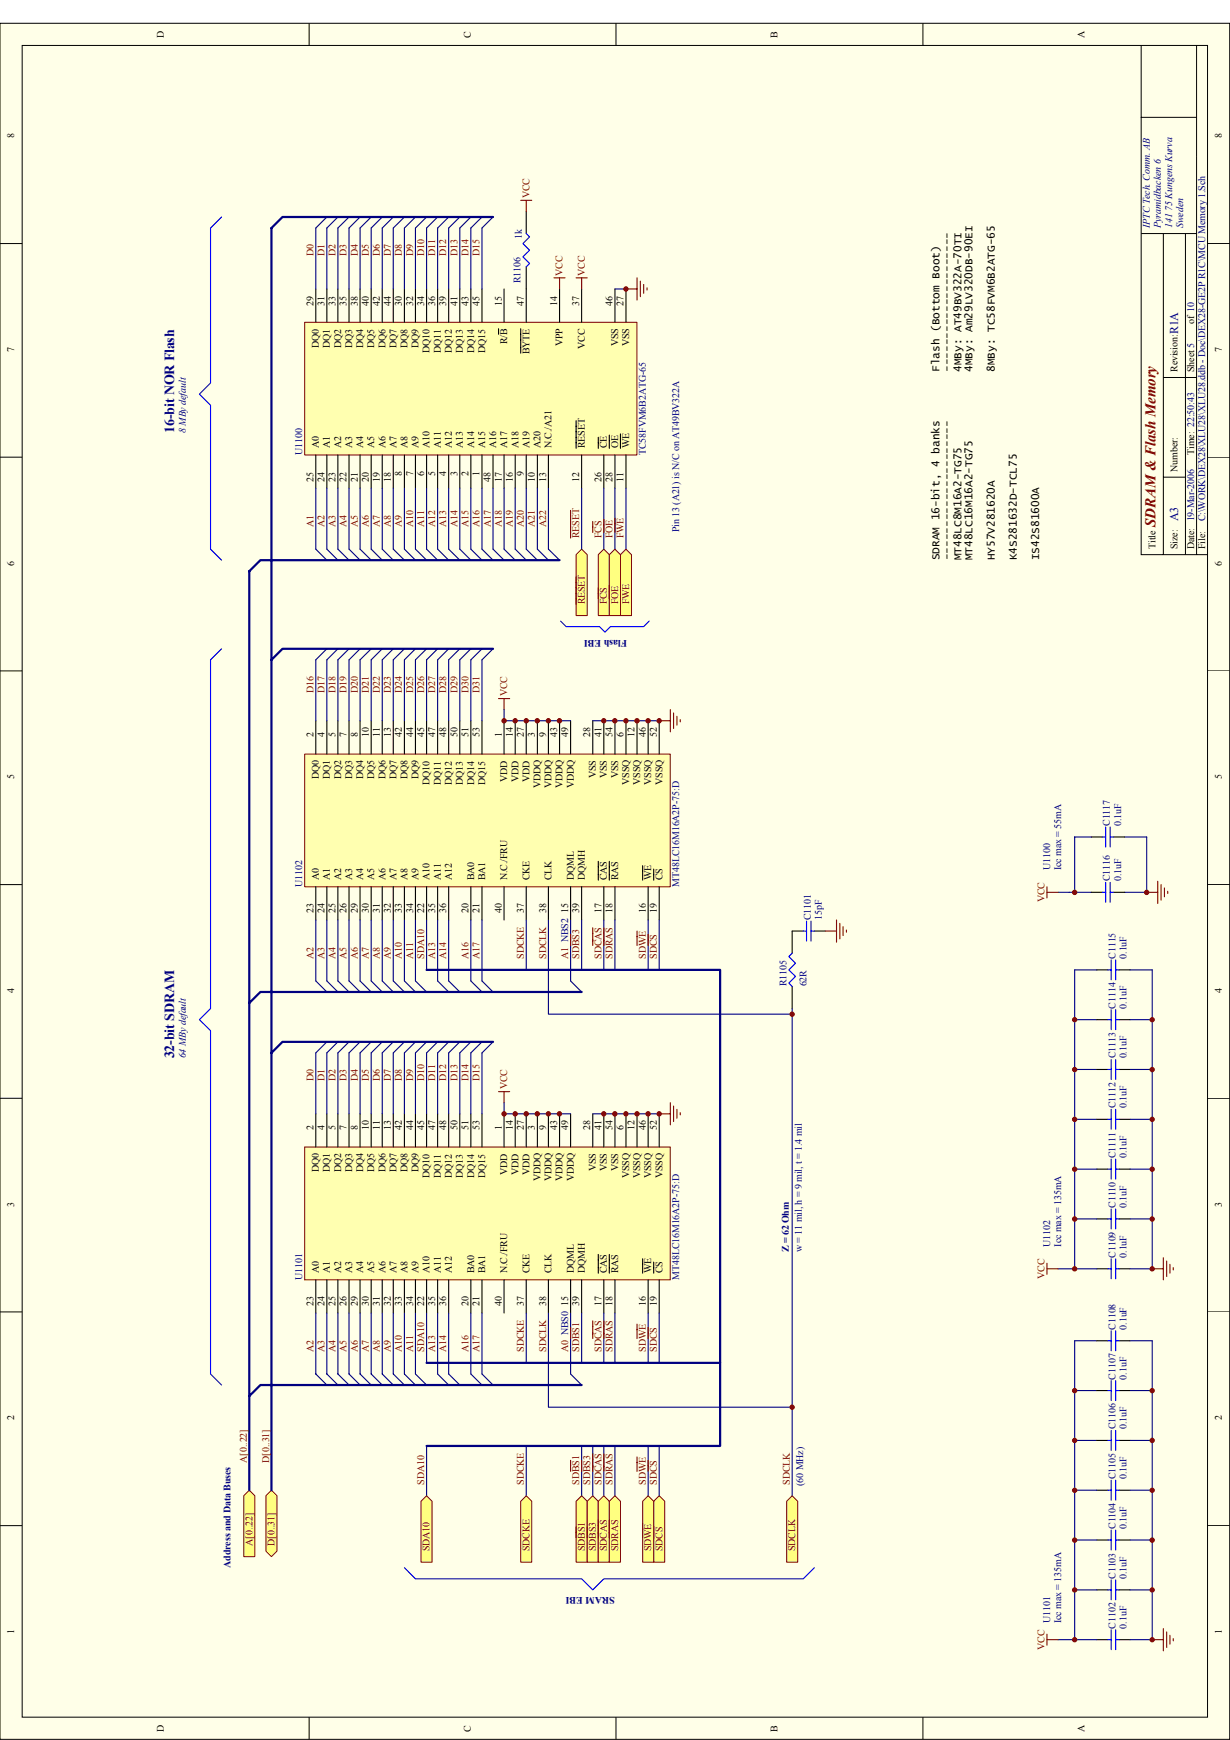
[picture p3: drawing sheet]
<svg xmlns="http://www.w3.org/2000/svg" width="297mm" height="420mm" viewBox="0 0 297 420" stroke-linecap="round" stroke-linejoin="round" font-family="sans-serif">
<defs><g id="words">
<text font-size="3.6" fill="#800000" x="279.1" y="127.2" transform="rotate(-90 279.1 127.2)">SDRAM &amp; Flash Memory</text>
<g font-size="3.4" fill="#000080">
<text x="42.1" y="104.5" transform="rotate(-90 42.1 104.5)">16-bit NOR Flash</text>
<text x="42.1" y="255.6" transform="rotate(-90 42.1 255.6)">32-bit SDRAM</text>
</g>
<g font-size="2.9" fill="#000080">
<text x="284.5" y="80.7" transform="rotate(-90 284.5 80.7)">R1A</text>
<text x="284.5" y="125.9" transform="rotate(-90 284.5 125.9)">A3</text>
</g>
<g font-size="2.7">
<text x="226.9" y="89.8" transform="rotate(-90 226.9 89.8)">Flash (Bottom Boot)</text>
<text x="229.5" y="89.8" transform="rotate(-90 229.5 89.8)">---------------------</text>
<text x="232.2" y="89.8" transform="rotate(-90 232.2 89.8)">4MBy: AT49BV322A-70TI</text>
<text x="234.9" y="89.8" transform="rotate(-90 234.9 89.8)">4MBy: Am29LV320DB-90EI</text>
<text x="240.2" y="89.8" transform="rotate(-90 240.2 89.8)">8MBy: TC58FVM6B2ATG-65</text>
<text x="226.9" y="135.3" transform="rotate(-90 226.9 135.3)">SDRAM 16-bit, 4 banks</text>
<text x="229.5" y="135.3" transform="rotate(-90 229.5 135.3)">---------------------</text>
<text x="232.2" y="135.3" transform="rotate(-90 232.2 135.3)">MT48LC8M16A2-TG75</text>
<text x="234.9" y="135.3" transform="rotate(-90 234.9 135.3)">MT48LC16M16A2-TG75</text>
<text x="240.2" y="135.3" transform="rotate(-90 240.2 135.3)">HY57V281620A</text>
<text x="245.6" y="135.3" transform="rotate(-90 245.6 135.3)">K4S281632D-TCL75</text>
<text x="251" y="135.3" transform="rotate(-90 251 135.3)">IS42S81600A</text>
</g>
<g font-size="2.4">
<text x="39.6" y="9.1" transform="rotate(-90 39.6 9.1)">D</text>
<text x="113.7" y="9.1" transform="rotate(-90 113.7 9.1)">C</text>
<text x="187.8" y="9.1" transform="rotate(-90 187.8 9.1)">B</text>
<text x="261.9" y="9.1" transform="rotate(-90 261.9 9.1)">A</text>
<text x="3.4" y="33.4" transform="rotate(-90 3.4 33.4)">8</text>
<text x="295.1" y="33.4" transform="rotate(-90 295.1 33.4)">8</text>
<text x="75.7" y="73.8" transform="rotate(-90 75.7 73.8)">29</text>
<text x="78.4" y="73.8" transform="rotate(-90 78.4 73.8)">31</text>
<text x="81" y="73.8" transform="rotate(-90 81 73.8)">33</text>
<text x="83.7" y="73.8" transform="rotate(-90 83.7 73.8)">35</text>
<text x="86.4" y="73.8" transform="rotate(-90 86.4 73.8)">38</text>
<text x="89" y="73.8" transform="rotate(-90 89 73.8)">40</text>
<text x="91.7" y="73.8" transform="rotate(-90 91.7 73.8)">42</text>
<text x="94.4" y="73.8" transform="rotate(-90 94.4 73.8)">44</text>
<text x="97.1" y="73.8" transform="rotate(-90 97.1 73.8)">30</text>
<text x="99.8" y="73.8" transform="rotate(-90 99.8 73.8)">32</text>
<text x="102.4" y="73.8" transform="rotate(-90 102.4 73.8)">34</text>
<text x="105.1" y="73.8" transform="rotate(-90 105.1 73.8)">36</text>
<text x="107.8" y="73.8" transform="rotate(-90 107.8 73.8)">39</text>
<text x="110.4" y="73.8" transform="rotate(-90 110.4 73.8)">41</text>
<text x="113.1" y="73.8" transform="rotate(-90 113.1 73.8)">43</text>
<text x="115.8" y="73.8" transform="rotate(-90 115.8 73.8)">45</text>
<text x="121.2" y="73.8" transform="rotate(-90 121.2 73.8)">15</text>
<text x="126.5" y="73.8" transform="rotate(-90 126.5 73.8)">47</text>
<text x="134.5" y="73.8" transform="rotate(-90 134.5 73.8)">14</text>
<text x="139.9" y="73.8" transform="rotate(-90 139.9 73.8)">37</text>
<text x="147.9" y="73.8" transform="rotate(-90 147.9 73.8)">46</text>
<text x="150.6" y="73.8" transform="rotate(-90 150.6 73.8)">27</text>
<text x="77" y="83.9" transform="rotate(-90 77 83.9)">DQ0</text>
<text x="79.7" y="83.9" transform="rotate(-90 79.7 83.9)">DQ1</text>
<text x="82.4" y="83.9" transform="rotate(-90 82.4 83.9)">DQ2</text>
<text x="85" y="83.9" transform="rotate(-90 85 83.9)">DQ3</text>
<text x="87.7" y="83.9" transform="rotate(-90 87.7 83.9)">DQ4</text>
<text x="90.4" y="83.9" transform="rotate(-90 90.4 83.9)">DQ5</text>
<text x="93.1" y="83.9" transform="rotate(-90 93.1 83.9)">DQ6</text>
<text x="95.7" y="83.9" transform="rotate(-90 95.7 83.9)">DQ7</text>
<text x="98.4" y="83.9" transform="rotate(-90 98.4 83.9)">DQ8</text>
<text x="101.1" y="83.9" transform="rotate(-90 101.1 83.9)">DQ9</text>
<text x="122.5" y="83.1" transform="rotate(-90 122.5 83.1)">R/B</text>
<text x="135.9" y="83.7" transform="rotate(-90 135.9 83.7)">VPP</text>
<text x="149.2" y="83.7" transform="rotate(-90 149.2 83.7)">VSS</text>
<text x="151.9" y="83.7" transform="rotate(-90 151.9 83.7)">VSS</text>
<text x="288.4" y="78.3" transform="rotate(-90 288.4 78.3)">of 10</text>
<text x="3.4" y="85" transform="rotate(-90 3.4 85)">7</text>
<text x="103.8" y="85.3" transform="rotate(-90 103.8 85.3)">DQ10</text>
<text x="106.4" y="85.3" transform="rotate(-90 106.4 85.3)">DQ11</text>
<text x="109.1" y="85.3" transform="rotate(-90 109.1 85.3)">DQ12</text>
<text x="111.8" y="85.3" transform="rotate(-90 111.8 85.3)">DQ13</text>
<text x="114.5" y="85.3" transform="rotate(-90 114.5 85.3)">DQ14</text>
<text x="117.1" y="85.3" transform="rotate(-90 117.1 85.3)">DQ15</text>
<text x="127.8" y="85.5" transform="rotate(-90 127.8 85.5)">BYTE</text>
<text x="141.2" y="84.2" transform="rotate(-90 141.2 84.2)">VCC</text>
<text x="284.4" y="89.8" transform="rotate(-90 284.4 89.8)">Revision:</text>
<text x="288.4" y="89.8" transform="rotate(-90 288.4 89.8)">Sheet 5</text>
<text x="295.1" y="85" transform="rotate(-90 295.1 85)">7</text>
<text x="77" y="108.3" transform="rotate(-90 77 108.3)">A0</text>
<text x="79.7" y="108.3" transform="rotate(-90 79.7 108.3)">A1</text>
<text x="82.4" y="108.3" transform="rotate(-90 82.4 108.3)">A2</text>
<text x="85" y="108.3" transform="rotate(-90 85 108.3)">A3</text>
<text x="87.7" y="108.3" transform="rotate(-90 87.7 108.3)">A4</text>
<text x="90.4" y="108.3" transform="rotate(-90 90.4 108.3)">A5</text>
<text x="93.1" y="108.3" transform="rotate(-90 93.1 108.3)">A6</text>
<text x="95.7" y="108.3" transform="rotate(-90 95.7 108.3)">A7</text>
<text x="98.4" y="108.3" transform="rotate(-90 98.4 108.3)">A8</text>
<text x="101.1" y="108.3" transform="rotate(-90 101.1 108.3)">A9</text>
<text x="103.8" y="108.3" transform="rotate(-90 103.8 108.3)">A10</text>
<text x="106.4" y="108.3" transform="rotate(-90 106.4 108.3)">A11</text>
<text x="109.1" y="108.3" transform="rotate(-90 109.1 108.3)">A12</text>
<text x="111.8" y="108.3" transform="rotate(-90 111.8 108.3)">A13</text>
<text x="114.5" y="108.3" transform="rotate(-90 114.5 108.3)">A14</text>
<text x="117.1" y="108.3" transform="rotate(-90 117.1 108.3)">A15</text>
<text x="119.8" y="108.3" transform="rotate(-90 119.8 108.3)">A16</text>
<text x="122.5" y="108.3" transform="rotate(-90 122.5 108.3)">A17</text>
<text x="125.2" y="108.3" transform="rotate(-90 125.2 108.3)">A18</text>
<text x="127.8" y="108.3" transform="rotate(-90 127.8 108.3)">A19</text>
<text x="130.5" y="108.3" transform="rotate(-90 130.5 108.3)">A20</text>
<text x="133.2" y="108.3" transform="rotate(-90 133.2 108.3)">N.C./A21</text>
<text x="141.2" y="108.3" transform="rotate(-90 141.2 108.3)">RESET</text>
<text x="146.6" y="108.3" transform="rotate(-90 146.6 108.3)">CE</text>
<text x="149.2" y="108.3" transform="rotate(-90 149.2 108.3)">OE</text>
<text x="151.9" y="108.3" transform="rotate(-90 151.9 108.3)">WE</text>
<text x="284.4" y="113.9" transform="rotate(-90 284.4 113.9)">Number:</text>
<text x="288.4" y="109.9" transform="rotate(-90 288.4 109.9)">Time: 22:50:43</text>
<text x="75.7" y="116.3" transform="rotate(-90 75.7 116.3)">25</text>
<text x="78.4" y="116.3" transform="rotate(-90 78.4 116.3)">24</text>
<text x="81" y="116.3" transform="rotate(-90 81 116.3)">23</text>
<text x="83.7" y="116.3" transform="rotate(-90 83.7 116.3)">22</text>
<text x="86.4" y="116.3" transform="rotate(-90 86.4 116.3)">21</text>
<text x="89" y="116.3" transform="rotate(-90 89 116.3)">20</text>
<text x="91.7" y="116.3" transform="rotate(-90 91.7 116.3)">19</text>
<text x="94.4" y="116.3" transform="rotate(-90 94.4 116.3)">18</text>
<text x="97.1" y="114.9" transform="rotate(-90 97.1 114.9)">8</text>
<text x="99.8" y="114.9" transform="rotate(-90 99.8 114.9)">7</text>
<text x="102.4" y="114.9" transform="rotate(-90 102.4 114.9)">6</text>
<text x="105.1" y="114.9" transform="rotate(-90 105.1 114.9)">5</text>
<text x="107.8" y="114.9" transform="rotate(-90 107.8 114.9)">4</text>
<text x="110.4" y="114.9" transform="rotate(-90 110.4 114.9)">3</text>
<text x="113.1" y="114.9" transform="rotate(-90 113.1 114.9)">2</text>
<text x="115.8" y="114.9" transform="rotate(-90 115.8 114.9)">1</text>
<text x="118.5" y="116.3" transform="rotate(-90 118.5 116.3)">48</text>
<text x="121.2" y="116.3" transform="rotate(-90 121.2 116.3)">17</text>
<text x="123.8" y="116.3" transform="rotate(-90 123.8 116.3)">16</text>
<text x="126.5" y="114.9" transform="rotate(-90 126.5 114.9)">9</text>
<text x="129.2" y="116.3" transform="rotate(-90 129.2 116.3)">10</text>
<text x="131.9" y="116.3" transform="rotate(-90 131.9 116.3)">13</text>
<text x="139.9" y="116.3" transform="rotate(-90 139.9 116.3)">12</text>
<text x="145.2" y="116.3" transform="rotate(-90 145.2 116.3)">26</text>
<text x="147.9" y="116.3" transform="rotate(-90 147.9 116.3)">28</text>
<text x="150.6" y="116.3" transform="rotate(-90 150.6 116.3)">11</text>
<text x="3.4" y="136.6" transform="rotate(-90 3.4 136.6)">6</text>
<text x="279" y="132.6" transform="rotate(-90 279 132.6)">Title</text>
<text x="284.4" y="132.6" transform="rotate(-90 284.4 132.6)">Size:</text>
<text x="288.4" y="132.6" transform="rotate(-90 288.4 132.6)">Date: 19-Mar-2006</text>
<text x="291.1" y="132.6" transform="rotate(-90 291.1 132.6)">File:</text>
<text x="295.1" y="136.6" transform="rotate(-90 295.1 136.6)">6</text>
<text x="75.7" y="178" transform="rotate(-90 75.7 178)">2</text>
<text x="78.4" y="178" transform="rotate(-90 78.4 178)">4</text>
<text x="81" y="178" transform="rotate(-90 81 178)">5</text>
<text x="83.7" y="178" transform="rotate(-90 83.7 178)">7</text>
<text x="86.4" y="178" transform="rotate(-90 86.4 178)">8</text>
<text x="89" y="178" transform="rotate(-90 89 178)">10</text>
<text x="91.7" y="178" transform="rotate(-90 91.7 178)">11</text>
<text x="94.4" y="178" transform="rotate(-90 94.4 178)">13</text>
<text x="97.1" y="178" transform="rotate(-90 97.1 178)">42</text>
<text x="99.8" y="178" transform="rotate(-90 99.8 178)">44</text>
<text x="102.4" y="178" transform="rotate(-90 102.4 178)">45</text>
<text x="105.1" y="178" transform="rotate(-90 105.1 178)">47</text>
<text x="107.8" y="178" transform="rotate(-90 107.8 178)">48</text>
<text x="110.4" y="178" transform="rotate(-90 110.4 178)">50</text>
<text x="113.1" y="178" transform="rotate(-90 113.1 178)">51</text>
<text x="115.8" y="178" transform="rotate(-90 115.8 178)">53</text>
<text x="121.2" y="178" transform="rotate(-90 121.2 178)">1</text>
<text x="123.8" y="178" transform="rotate(-90 123.8 178)">14</text>
<text x="126.5" y="178" transform="rotate(-90 126.5 178)">27</text>
<text x="129.2" y="178" transform="rotate(-90 129.2 178)">3</text>
<text x="131.9" y="178" transform="rotate(-90 131.9 178)">9</text>
<text x="134.5" y="178" transform="rotate(-90 134.5 178)">43</text>
<text x="137.2" y="178" transform="rotate(-90 137.2 178)">49</text>
<text x="142.6" y="178" transform="rotate(-90 142.6 178)">28</text>
<text x="145.2" y="178" transform="rotate(-90 145.2 178)">41</text>
<text x="147.9" y="178" transform="rotate(-90 147.9 178)">54</text>
<text x="150.6" y="178" transform="rotate(-90 150.6 178)">6</text>
<text x="153.3" y="178" transform="rotate(-90 153.3 178)">12</text>
<text x="155.9" y="178" transform="rotate(-90 155.9 178)">46</text>
<text x="158.6" y="178" transform="rotate(-90 158.6 178)">52</text>
<text x="3.4" y="188.2" transform="rotate(-90 3.4 188.2)">5</text>
<text x="79.7" y="188.2" transform="rotate(-90 79.7 188.2)">DQ1</text>
<text x="82.4" y="188.2" transform="rotate(-90 82.4 188.2)">DQ2</text>
<text x="85" y="188.2" transform="rotate(-90 85 188.2)">DQ3</text>
<text x="87.7" y="188.2" transform="rotate(-90 87.7 188.2)">DQ4</text>
<text x="90.4" y="188.2" transform="rotate(-90 90.4 188.2)">DQ5</text>
<text x="93.1" y="188.2" transform="rotate(-90 93.1 188.2)">DQ6</text>
<text x="95.7" y="188.2" transform="rotate(-90 95.7 188.2)">DQ7</text>
<text x="98.4" y="188.2" transform="rotate(-90 98.4 188.2)">DQ8</text>
<text x="101.1" y="188.2" transform="rotate(-90 101.1 188.2)">DQ9</text>
<text x="103.8" y="189.5" transform="rotate(-90 103.8 189.5)">DQ10</text>
<text x="106.4" y="189.5" transform="rotate(-90 106.4 189.5)">DQ11</text>
<text x="109.1" y="189.5" transform="rotate(-90 109.1 189.5)">DQ12</text>
<text x="111.8" y="189.5" transform="rotate(-90 111.8 189.5)">DQ13</text>
<text x="114.5" y="189.5" transform="rotate(-90 114.5 189.5)">DQ14</text>
<text x="117.1" y="189.5" transform="rotate(-90 117.1 189.5)">DQ15</text>
<text x="122.5" y="188.7" transform="rotate(-90 122.5 188.7)">VDD</text>
<text x="125.2" y="188.7" transform="rotate(-90 125.2 188.7)">VDD</text>
<text x="127.8" y="188.7" transform="rotate(-90 127.8 188.7)">VDD</text>
<text x="130.5" y="190.3" transform="rotate(-90 130.5 190.3)">VDDQ</text>
<text x="133.2" y="190.3" transform="rotate(-90 133.2 190.3)">VDDQ</text>
<text x="135.9" y="190.3" transform="rotate(-90 135.9 190.3)">VDDQ</text>
<text x="138.6" y="190.3" transform="rotate(-90 138.6 190.3)">VDDQ</text>
<text x="143.9" y="187.9" transform="rotate(-90 143.9 187.9)">VSS</text>
<text x="146.6" y="187.9" transform="rotate(-90 146.6 187.9)">VSS</text>
<text x="149.2" y="187.9" transform="rotate(-90 149.2 187.9)">VSS</text>
<text x="151.9" y="189.5" transform="rotate(-90 151.9 189.5)">VSSQ</text>
<text x="154.6" y="189.5" transform="rotate(-90 154.6 189.5)">VSSQ</text>
<text x="157.3" y="189.5" transform="rotate(-90 157.3 189.5)">VSSQ</text>
<text x="160" y="189.5" transform="rotate(-90 160 189.5)">VSSQ</text>
<text x="295.1" y="188.2" transform="rotate(-90 295.1 188.2)">5</text>
<text x="77" y="212.5" transform="rotate(-90 77 212.5)">A0</text>
<text x="79.7" y="212.5" transform="rotate(-90 79.7 212.5)">A1</text>
<text x="82.4" y="212.5" transform="rotate(-90 82.4 212.5)">A2</text>
<text x="85" y="212.5" transform="rotate(-90 85 212.5)">A3</text>
<text x="87.7" y="212.5" transform="rotate(-90 87.7 212.5)">A4</text>
<text x="90.4" y="212.5" transform="rotate(-90 90.4 212.5)">A5</text>
<text x="93.1" y="212.5" transform="rotate(-90 93.1 212.5)">A6</text>
<text x="95.7" y="212.5" transform="rotate(-90 95.7 212.5)">A7</text>
<text x="98.4" y="212.5" transform="rotate(-90 98.4 212.5)">A8</text>
<text x="101.1" y="212.5" transform="rotate(-90 101.1 212.5)">A9</text>
<text x="103.8" y="212.5" transform="rotate(-90 103.8 212.5)">A10</text>
<text x="106.4" y="212.5" transform="rotate(-90 106.4 212.5)">A11</text>
<text x="109.1" y="212.5" transform="rotate(-90 109.1 212.5)">A12</text>
<text x="114.5" y="212.5" transform="rotate(-90 114.5 212.5)">BA0</text>
<text x="117.1" y="212.5" transform="rotate(-90 117.1 212.5)">BA1</text>
<text x="122.5" y="212.5" transform="rotate(-90 122.5 212.5)">N.C./FRU</text>
<text x="127.8" y="212.5" transform="rotate(-90 127.8 212.5)">CKE</text>
<text x="133.2" y="212.5" transform="rotate(-90 133.2 212.5)">CLK</text>
<text x="138.6" y="212.5" transform="rotate(-90 138.6 212.5)">DQML</text>
<text x="141.2" y="212.5" transform="rotate(-90 141.2 212.5)">DQMH</text>
<text x="146.6" y="212.5" transform="rotate(-90 146.6 212.5)">CAS</text>
<text x="149.2" y="212.5" transform="rotate(-90 149.2 212.5)">RAS</text>
<text x="157.3" y="212.5" transform="rotate(-90 157.3 212.5)">WE</text>
<text x="160" y="212.5" transform="rotate(-90 160 212.5)">CS</text>
<text x="75.7" y="220.5" transform="rotate(-90 75.7 220.5)">23</text>
<text x="78.4" y="220.5" transform="rotate(-90 78.4 220.5)">24</text>
<text x="81" y="220.5" transform="rotate(-90 81 220.5)">25</text>
<text x="83.7" y="220.5" transform="rotate(-90 83.7 220.5)">26</text>
<text x="86.4" y="220.5" transform="rotate(-90 86.4 220.5)">29</text>
<text x="89" y="220.5" transform="rotate(-90 89 220.5)">30</text>
<text x="91.7" y="220.5" transform="rotate(-90 91.7 220.5)">31</text>
<text x="94.4" y="220.5" transform="rotate(-90 94.4 220.5)">32</text>
<text x="97.1" y="220.5" transform="rotate(-90 97.1 220.5)">33</text>
<text x="99.8" y="220.5" transform="rotate(-90 99.8 220.5)">34</text>
<text x="102.4" y="220.5" transform="rotate(-90 102.4 220.5)">22</text>
<text x="105.1" y="220.5" transform="rotate(-90 105.1 220.5)">35</text>
<text x="107.8" y="220.5" transform="rotate(-90 107.8 220.5)">36</text>
<text x="113.1" y="220.5" transform="rotate(-90 113.1 220.5)">20</text>
<text x="115.8" y="220.5" transform="rotate(-90 115.8 220.5)">21</text>
<text x="121.2" y="220.5" transform="rotate(-90 121.2 220.5)">40</text>
<text x="126.5" y="220.5" transform="rotate(-90 126.5 220.5)">37</text>
<text x="131.9" y="220.5" transform="rotate(-90 131.9 220.5)">38</text>
<text x="137.2" y="220.5" transform="rotate(-90 137.2 220.5)">15</text>
<text x="139.9" y="220.5" transform="rotate(-90 139.9 220.5)">39</text>
<text x="145.2" y="220.5" transform="rotate(-90 145.2 220.5)">17</text>
<text x="147.9" y="220.5" transform="rotate(-90 147.9 220.5)">18</text>
<text x="155.9" y="220.5" transform="rotate(-90 155.9 220.5)">16</text>
<text x="158.6" y="220.5" transform="rotate(-90 158.6 220.5)">19</text>
<text x="3.4" y="239.8" transform="rotate(-90 3.4 239.8)">4</text>
<text x="295.1" y="239.8" transform="rotate(-90 295.1 239.8)">4</text>
<text x="75.7" y="273" transform="rotate(-90 75.7 273)">2</text>
<text x="78.4" y="273" transform="rotate(-90 78.4 273)">4</text>
<text x="81" y="273" transform="rotate(-90 81 273)">5</text>
<text x="83.7" y="273" transform="rotate(-90 83.7 273)">7</text>
<text x="86.4" y="273" transform="rotate(-90 86.4 273)">8</text>
<text x="89" y="273" transform="rotate(-90 89 273)">10</text>
<text x="91.7" y="273" transform="rotate(-90 91.7 273)">11</text>
<text x="94.4" y="273" transform="rotate(-90 94.4 273)">13</text>
<text x="97.1" y="273" transform="rotate(-90 97.1 273)">42</text>
<text x="99.8" y="273" transform="rotate(-90 99.8 273)">44</text>
<text x="102.4" y="273" transform="rotate(-90 102.4 273)">45</text>
<text x="105.1" y="273" transform="rotate(-90 105.1 273)">47</text>
<text x="107.8" y="273" transform="rotate(-90 107.8 273)">48</text>
<text x="110.4" y="273" transform="rotate(-90 110.4 273)">50</text>
<text x="113.1" y="273" transform="rotate(-90 113.1 273)">51</text>
<text x="115.8" y="273" transform="rotate(-90 115.8 273)">53</text>
<text x="121.2" y="273" transform="rotate(-90 121.2 273)">1</text>
<text x="123.8" y="273" transform="rotate(-90 123.8 273)">14</text>
<text x="126.5" y="273" transform="rotate(-90 126.5 273)">27</text>
<text x="129.2" y="273" transform="rotate(-90 129.2 273)">3</text>
<text x="131.9" y="273" transform="rotate(-90 131.9 273)">9</text>
<text x="134.5" y="273" transform="rotate(-90 134.5 273)">43</text>
<text x="137.2" y="273" transform="rotate(-90 137.2 273)">49</text>
<text x="142.6" y="273" transform="rotate(-90 142.6 273)">28</text>
<text x="145.2" y="273" transform="rotate(-90 145.2 273)">41</text>
<text x="147.9" y="273" transform="rotate(-90 147.9 273)">54</text>
<text x="150.6" y="273" transform="rotate(-90 150.6 273)">6</text>
<text x="153.3" y="273" transform="rotate(-90 153.3 273)">12</text>
<text x="155.9" y="273" transform="rotate(-90 155.9 273)">46</text>
<text x="158.6" y="273" transform="rotate(-90 158.6 273)">52</text>
<text x="79.7" y="283.1" transform="rotate(-90 79.7 283.1)">DQ1</text>
<text x="82.4" y="283.1" transform="rotate(-90 82.4 283.1)">DQ2</text>
<text x="85" y="283.1" transform="rotate(-90 85 283.1)">DQ3</text>
<text x="87.7" y="283.1" transform="rotate(-90 87.7 283.1)">DQ4</text>
<text x="90.4" y="283.1" transform="rotate(-90 90.4 283.1)">DQ5</text>
<text x="93.1" y="283.1" transform="rotate(-90 93.1 283.1)">DQ6</text>
<text x="95.7" y="283.1" transform="rotate(-90 95.7 283.1)">DQ7</text>
<text x="98.4" y="283.1" transform="rotate(-90 98.4 283.1)">DQ8</text>
<text x="101.1" y="283.1" transform="rotate(-90 101.1 283.1)">DQ9</text>
<text x="103.8" y="284.4" transform="rotate(-90 103.8 284.4)">DQ10</text>
<text x="106.4" y="284.4" transform="rotate(-90 106.4 284.4)">DQ11</text>
<text x="109.1" y="284.4" transform="rotate(-90 109.1 284.4)">DQ12</text>
<text x="111.8" y="284.4" transform="rotate(-90 111.8 284.4)">DQ13</text>
<text x="114.5" y="284.4" transform="rotate(-90 114.5 284.4)">DQ14</text>
<text x="117.1" y="284.4" transform="rotate(-90 117.1 284.4)">DQ15</text>
<text x="122.5" y="283.6" transform="rotate(-90 122.5 283.6)">VDD</text>
<text x="125.2" y="283.6" transform="rotate(-90 125.2 283.6)">VDD</text>
<text x="127.8" y="283.6" transform="rotate(-90 127.8 283.6)">VDD</text>
<text x="130.5" y="285.3" transform="rotate(-90 130.5 285.3)">VDDQ</text>
<text x="133.2" y="285.3" transform="rotate(-90 133.2 285.3)">VDDQ</text>
<text x="135.9" y="285.3" transform="rotate(-90 135.9 285.3)">VDDQ</text>
<text x="138.6" y="285.3" transform="rotate(-90 138.6 285.3)">VDDQ</text>
<text x="143.9" y="282.8" transform="rotate(-90 143.9 282.8)">VSS</text>
<text x="146.6" y="282.8" transform="rotate(-90 146.6 282.8)">VSS</text>
<text x="149.2" y="282.8" transform="rotate(-90 149.2 282.8)">VSS</text>
<text x="151.9" y="284.4" transform="rotate(-90 151.9 284.4)">VSSQ</text>
<text x="154.6" y="284.4" transform="rotate(-90 154.6 284.4)">VSSQ</text>
<text x="157.3" y="284.4" transform="rotate(-90 157.3 284.4)">VSSQ</text>
<text x="160" y="284.4" transform="rotate(-90 160 284.4)">VSSQ</text>
<text x="3.4" y="291.4" transform="rotate(-90 3.4 291.4)">3</text>
<text x="295.1" y="291.4" transform="rotate(-90 295.1 291.4)">3</text>
<text x="77" y="307.4" transform="rotate(-90 77 307.4)">A0</text>
<text x="79.7" y="307.4" transform="rotate(-90 79.7 307.4)">A1</text>
<text x="82.4" y="307.4" transform="rotate(-90 82.4 307.4)">A2</text>
<text x="85" y="307.4" transform="rotate(-90 85 307.4)">A3</text>
<text x="87.7" y="307.4" transform="rotate(-90 87.7 307.4)">A4</text>
<text x="90.4" y="307.4" transform="rotate(-90 90.4 307.4)">A5</text>
<text x="93.1" y="307.4" transform="rotate(-90 93.1 307.4)">A6</text>
<text x="95.7" y="307.4" transform="rotate(-90 95.7 307.4)">A7</text>
<text x="98.4" y="307.4" transform="rotate(-90 98.4 307.4)">A8</text>
<text x="101.1" y="307.4" transform="rotate(-90 101.1 307.4)">A9</text>
<text x="103.8" y="307.4" transform="rotate(-90 103.8 307.4)">A10</text>
<text x="106.4" y="307.4" transform="rotate(-90 106.4 307.4)">A11</text>
<text x="109.1" y="307.4" transform="rotate(-90 109.1 307.4)">A12</text>
<text x="114.5" y="307.4" transform="rotate(-90 114.5 307.4)">BA0</text>
<text x="117.1" y="307.4" transform="rotate(-90 117.1 307.4)">BA1</text>
<text x="122.5" y="307.4" transform="rotate(-90 122.5 307.4)">N.C./FRU</text>
<text x="127.8" y="307.4" transform="rotate(-90 127.8 307.4)">CKE</text>
<text x="133.2" y="307.4" transform="rotate(-90 133.2 307.4)">CLK</text>
<text x="138.6" y="307.4" transform="rotate(-90 138.6 307.4)">DQML</text>
<text x="141.2" y="307.4" transform="rotate(-90 141.2 307.4)">DQMH</text>
<text x="146.6" y="307.4" transform="rotate(-90 146.6 307.4)">CAS</text>
<text x="149.2" y="307.4" transform="rotate(-90 149.2 307.4)">RAS</text>
<text x="157.3" y="307.4" transform="rotate(-90 157.3 307.4)">WE</text>
<text x="160" y="307.4" transform="rotate(-90 160 307.4)">CS</text>
<text x="75.7" y="315.5" transform="rotate(-90 75.7 315.5)">23</text>
<text x="78.4" y="315.5" transform="rotate(-90 78.4 315.5)">24</text>
<text x="81" y="315.5" transform="rotate(-90 81 315.5)">25</text>
<text x="83.7" y="315.5" transform="rotate(-90 83.7 315.5)">26</text>
<text x="86.4" y="315.5" transform="rotate(-90 86.4 315.5)">29</text>
<text x="89" y="315.5" transform="rotate(-90 89 315.5)">30</text>
<text x="91.7" y="315.5" transform="rotate(-90 91.7 315.5)">31</text>
<text x="94.4" y="315.5" transform="rotate(-90 94.4 315.5)">32</text>
<text x="97.1" y="315.5" transform="rotate(-90 97.1 315.5)">33</text>
<text x="99.8" y="315.5" transform="rotate(-90 99.8 315.5)">34</text>
<text x="102.4" y="315.5" transform="rotate(-90 102.4 315.5)">22</text>
<text x="105.1" y="315.5" transform="rotate(-90 105.1 315.5)">35</text>
<text x="107.8" y="315.5" transform="rotate(-90 107.8 315.5)">36</text>
<text x="113.1" y="315.5" transform="rotate(-90 113.1 315.5)">20</text>
<text x="115.8" y="315.5" transform="rotate(-90 115.8 315.5)">21</text>
<text x="121.2" y="315.5" transform="rotate(-90 121.2 315.5)">40</text>
<text x="126.5" y="315.5" transform="rotate(-90 126.5 315.5)">37</text>
<text x="131.9" y="315.5" transform="rotate(-90 131.9 315.5)">38</text>
<text x="137.2" y="315.5" transform="rotate(-90 137.2 315.5)">15</text>
<text x="139.9" y="315.5" transform="rotate(-90 139.9 315.5)">39</text>
<text x="145.2" y="315.5" transform="rotate(-90 145.2 315.5)">17</text>
<text x="147.9" y="315.5" transform="rotate(-90 147.9 315.5)">18</text>
<text x="155.9" y="315.5" transform="rotate(-90 155.9 315.5)">16</text>
<text x="158.6" y="315.5" transform="rotate(-90 158.6 315.5)">19</text>
<text x="3.4" y="343" transform="rotate(-90 3.4 343)">2</text>
<text x="295.1" y="343" transform="rotate(-90 295.1 343)">2</text>
<text x="3.4" y="394.6" transform="rotate(-90 3.4 394.6)">1</text>
<text x="295.1" y="394.6" transform="rotate(-90 295.1 394.6)">1</text>
<text x="39.6" y="418.1" transform="rotate(-90 39.6 418.1)">D</text>
<text x="113.7" y="418.1" transform="rotate(-90 113.7 418.1)">C</text>
<text x="187.8" y="418.1" transform="rotate(-90 187.8 418.1)">B</text>
<text x="261.9" y="418.1" transform="rotate(-90 261.9 418.1)">A</text>
</g>
<g font-size="2.4" fill="#800000">
<text x="127.8" y="47.8" transform="rotate(-90 127.8 47.8)">VCC</text>
<text x="75.7" y="61.8" transform="rotate(-90 75.7 61.8)">D0</text>
<text x="78.4" y="61.8" transform="rotate(-90 78.4 61.8)">D1</text>
<text x="81" y="61.8" transform="rotate(-90 81 61.8)">D2</text>
<text x="83.7" y="61.8" transform="rotate(-90 83.7 61.8)">D3</text>
<text x="86.4" y="61.8" transform="rotate(-90 86.4 61.8)">D4</text>
<text x="89" y="61.8" transform="rotate(-90 89 61.8)">D5</text>
<text x="91.7" y="61.8" transform="rotate(-90 91.7 61.8)">D6</text>
<text x="94.4" y="61.8" transform="rotate(-90 94.4 61.8)">D7</text>
<text x="97.1" y="61.8" transform="rotate(-90 97.1 61.8)">D8</text>
<text x="99.8" y="61.8" transform="rotate(-90 99.8 61.8)">D9</text>
<text x="102.4" y="61.8" transform="rotate(-90 102.4 61.8)">D10</text>
<text x="105.1" y="61.8" transform="rotate(-90 105.1 61.8)">D11</text>
<text x="107.8" y="61.8" transform="rotate(-90 107.8 61.8)">D12</text>
<text x="110.4" y="61.8" transform="rotate(-90 110.4 61.8)">D13</text>
<text x="113.1" y="61.8" transform="rotate(-90 113.1 61.8)">D14</text>
<text x="115.8" y="61.8" transform="rotate(-90 115.8 61.8)">D15</text>
<text x="135.9" y="66.6" transform="rotate(-90 135.9 66.6)">VCC</text>
<text x="141.2" y="66.6" transform="rotate(-90 141.2 66.6)">VCC</text>
<text x="75.7" y="127.2" transform="rotate(-90 75.7 127.2)">A1</text>
<text x="78.4" y="127.2" transform="rotate(-90 78.4 127.2)">A2</text>
<text x="81" y="127.2" transform="rotate(-90 81 127.2)">A3</text>
<text x="83.7" y="127.2" transform="rotate(-90 83.7 127.2)">A4</text>
<text x="86.4" y="127.2" transform="rotate(-90 86.4 127.2)">A5</text>
<text x="89.1" y="127.2" transform="rotate(-90 89.1 127.2)">A6</text>
<text x="91.7" y="127.2" transform="rotate(-90 91.7 127.2)">A7</text>
<text x="94.4" y="127.2" transform="rotate(-90 94.4 127.2)">A8</text>
<text x="97.1" y="127.2" transform="rotate(-90 97.1 127.2)">A9</text>
<text x="99.8" y="127.2" transform="rotate(-90 99.8 127.2)">A10</text>
<text x="102.4" y="127.2" transform="rotate(-90 102.4 127.2)">A11</text>
<text x="105.1" y="127.2" transform="rotate(-90 105.1 127.2)">A12</text>
<text x="107.8" y="127.2" transform="rotate(-90 107.8 127.2)">A13</text>
<text x="110.5" y="127.2" transform="rotate(-90 110.5 127.2)">A14</text>
<text x="113.1" y="127.2" transform="rotate(-90 113.1 127.2)">A15</text>
<text x="115.8" y="127.2" transform="rotate(-90 115.8 127.2)">A16</text>
<text x="118.5" y="127.2" transform="rotate(-90 118.5 127.2)">A17</text>
<text x="121.2" y="127.2" transform="rotate(-90 121.2 127.2)">A18</text>
<text x="123.8" y="127.2" transform="rotate(-90 123.8 127.2)">A19</text>
<text x="126.5" y="127.2" transform="rotate(-90 126.5 127.2)">A20</text>
<text x="129.2" y="127.2" transform="rotate(-90 129.2 127.2)">A21</text>
<text x="131.9" y="127.2" transform="rotate(-90 131.9 127.2)">A22</text>
<text x="139.9" y="129.9" transform="rotate(-90 139.9 129.9)">RESET</text>
<text x="145.2" y="129.9" transform="rotate(-90 145.2 129.9)">FCS</text>
<text x="147.9" y="129.9" transform="rotate(-90 147.9 129.9)">FOE</text>
<text x="150.6" y="129.9" transform="rotate(-90 150.6 129.9)">FWE</text>
<text x="141.2" y="146" transform="rotate(-90 141.2 146)">RESET</text>
<text x="146.6" y="146" transform="rotate(-90 146.6 146)">FCS</text>
<text x="149.2" y="146" transform="rotate(-90 149.2 146)">FOE</text>
<text x="151.9" y="146" transform="rotate(-90 151.9 146)">FWE</text>
<text x="75.7" y="167.4" transform="rotate(-90 75.7 167.4)">D16</text>
<text x="78.4" y="167.4" transform="rotate(-90 78.4 167.4)">D17</text>
<text x="81" y="167.4" transform="rotate(-90 81 167.4)">D18</text>
<text x="83.7" y="167.4" transform="rotate(-90 83.7 167.4)">D19</text>
<text x="86.4" y="167.4" transform="rotate(-90 86.4 167.4)">D20</text>
<text x="89" y="167.4" transform="rotate(-90 89 167.4)">D21</text>
<text x="91.7" y="167.4" transform="rotate(-90 91.7 167.4)">D22</text>
<text x="94.4" y="167.4" transform="rotate(-90 94.4 167.4)">D23</text>
<text x="97.1" y="167.4" transform="rotate(-90 97.1 167.4)">D24</text>
<text x="99.8" y="167.4" transform="rotate(-90 99.8 167.4)">D25</text>
<text x="102.4" y="167.4" transform="rotate(-90 102.4 167.4)">D26</text>
<text x="105.1" y="167.4" transform="rotate(-90 105.1 167.4)">D27</text>
<text x="107.8" y="167.4" transform="rotate(-90 107.8 167.4)">D28</text>
<text x="110.4" y="167.4" transform="rotate(-90 110.4 167.4)">D29</text>
<text x="113.1" y="167.4" transform="rotate(-90 113.1 167.4)">D30</text>
<text x="115.8" y="167.4" transform="rotate(-90 115.8 167.4)">D31</text>
<text x="122.5" y="168.2" transform="rotate(-90 122.5 168.2)">VCC</text>
<text x="252.3" y="217.9" transform="rotate(-90 252.3 217.9)">VCC</text>
<text x="75.7" y="231.5" transform="rotate(-90 75.7 231.5)">A2</text>
<text x="78.4" y="231.5" transform="rotate(-90 78.4 231.5)">A3</text>
<text x="81" y="231.5" transform="rotate(-90 81 231.5)">A4</text>
<text x="83.7" y="231.5" transform="rotate(-90 83.7 231.5)">A5</text>
<text x="86.4" y="231.5" transform="rotate(-90 86.4 231.5)">A6</text>
<text x="89.1" y="231.5" transform="rotate(-90 89.1 231.5)">A7</text>
<text x="91.7" y="231.5" transform="rotate(-90 91.7 231.5)">A8</text>
<text x="94.4" y="231.5" transform="rotate(-90 94.4 231.5)">A9</text>
<text x="97.1" y="231.5" transform="rotate(-90 97.1 231.5)">A10</text>
<text x="99.8" y="231.5" transform="rotate(-90 99.8 231.5)">A11</text>
<text x="102.4" y="231.5" transform="rotate(-90 102.4 231.5)">SDA10</text>
<text x="105.1" y="231.5" transform="rotate(-90 105.1 231.5)">A13</text>
<text x="107.8" y="231.5" transform="rotate(-90 107.8 231.5)">A14</text>
<text x="113.1" y="231.5" transform="rotate(-90 113.1 231.5)">A16</text>
<text x="115.8" y="231.5" transform="rotate(-90 115.8 231.5)">A17</text>
<text x="126.5" y="231.5" transform="rotate(-90 126.5 231.5)">SDCKE</text>
<text x="131.9" y="231.5" transform="rotate(-90 131.9 231.5)">SDCLK</text>
<text x="137.2" y="231.5" transform="rotate(-90 137.2 231.5)">A1 NBS2</text>
<text x="139.9" y="231.5" transform="rotate(-90 139.9 231.5)">SDBS3</text>
<text x="145.2" y="231.5" transform="rotate(-90 145.2 231.5)">SDCAS</text>
<text x="147.9" y="231.5" transform="rotate(-90 147.9 231.5)">SDRAS</text>
<text x="155.9" y="231.5" transform="rotate(-90 155.9 231.5)">SDWE</text>
<text x="158.6" y="231.5" transform="rotate(-90 158.6 231.5)">SDCS</text>
<text x="75.7" y="260.9" transform="rotate(-90 75.7 260.9)">D0</text>
<text x="78.4" y="260.9" transform="rotate(-90 78.4 260.9)">D1</text>
<text x="81" y="260.9" transform="rotate(-90 81 260.9)">D2</text>
<text x="83.7" y="260.9" transform="rotate(-90 83.7 260.9)">D3</text>
<text x="86.4" y="260.9" transform="rotate(-90 86.4 260.9)">D4</text>
<text x="89" y="260.9" transform="rotate(-90 89 260.9)">D5</text>
<text x="91.7" y="260.9" transform="rotate(-90 91.7 260.9)">D6</text>
<text x="94.4" y="260.9" transform="rotate(-90 94.4 260.9)">D7</text>
<text x="97.1" y="260.9" transform="rotate(-90 97.1 260.9)">D8</text>
<text x="99.8" y="260.9" transform="rotate(-90 99.8 260.9)">D9</text>
<text x="102.4" y="260.9" transform="rotate(-90 102.4 260.9)">D10</text>
<text x="105.1" y="260.9" transform="rotate(-90 105.1 260.9)">D11</text>
<text x="107.8" y="260.9" transform="rotate(-90 107.8 260.9)">D12</text>
<text x="110.4" y="260.9" transform="rotate(-90 110.4 260.9)">D13</text>
<text x="113.1" y="260.9" transform="rotate(-90 113.1 260.9)">D14</text>
<text x="115.8" y="260.9" transform="rotate(-90 115.8 260.9)">D15</text>
<text x="122.5" y="263.1" transform="rotate(-90 122.5 263.1)">VCC</text>
<text x="252.3" y="308.8" transform="rotate(-90 252.3 308.8)">VCC</text>
<text x="75.7" y="326.4" transform="rotate(-90 75.7 326.4)">A2</text>
<text x="78.4" y="326.4" transform="rotate(-90 78.4 326.4)">A3</text>
<text x="81" y="326.4" transform="rotate(-90 81 326.4)">A4</text>
<text x="83.7" y="326.4" transform="rotate(-90 83.7 326.4)">A5</text>
<text x="86.4" y="326.4" transform="rotate(-90 86.4 326.4)">A6</text>
<text x="89.1" y="326.4" transform="rotate(-90 89.1 326.4)">A7</text>
<text x="91.7" y="326.4" transform="rotate(-90 91.7 326.4)">A8</text>
<text x="94.4" y="326.4" transform="rotate(-90 94.4 326.4)">A9</text>
<text x="97.1" y="326.4" transform="rotate(-90 97.1 326.4)">A10</text>
<text x="99.8" y="326.4" transform="rotate(-90 99.8 326.4)">A11</text>
<text x="102.4" y="326.4" transform="rotate(-90 102.4 326.4)">SDA10</text>
<text x="105.1" y="326.4" transform="rotate(-90 105.1 326.4)">A13</text>
<text x="107.8" y="326.4" transform="rotate(-90 107.8 326.4)">A14</text>
<text x="113.1" y="326.4" transform="rotate(-90 113.1 326.4)">A16</text>
<text x="115.8" y="326.4" transform="rotate(-90 115.8 326.4)">A17</text>
<text x="126.5" y="326.4" transform="rotate(-90 126.5 326.4)">SDCKE</text>
<text x="131.9" y="326.4" transform="rotate(-90 131.9 326.4)">SDCLK</text>
<text x="137.2" y="326.4" transform="rotate(-90 137.2 326.4)">A0 NBS0</text>
<text x="139.9" y="326.4" transform="rotate(-90 139.9 326.4)">SDBS1</text>
<text x="145.2" y="326.4" transform="rotate(-90 145.2 326.4)">SDCAS</text>
<text x="147.9" y="326.4" transform="rotate(-90 147.9 326.4)">SDRAS</text>
<text x="155.9" y="326.4" transform="rotate(-90 155.9 326.4)">SDWE</text>
<text x="158.6" y="326.4" transform="rotate(-90 158.6 326.4)">SDCS</text>
<text x="59.6" y="353.2" transform="rotate(-90 59.6 353.2)">A[0..22]</text>
<text x="65" y="353.2" transform="rotate(-90 65 353.2)">D[0..31]</text>
<text x="102.4" y="358.5" transform="rotate(-90 102.4 358.5)">SDA10</text>
<text x="126.5" y="358.5" transform="rotate(-90 126.5 358.5)">SDCKE</text>
<text x="139.9" y="358.5" transform="rotate(-90 139.9 358.5)">SDBS1</text>
<text x="142.6" y="358.5" transform="rotate(-90 142.6 358.5)">SDBS3</text>
<text x="145.2" y="358.5" transform="rotate(-90 145.2 358.5)">SDCAS</text>
<text x="147.9" y="358.5" transform="rotate(-90 147.9 358.5)">SDRAS</text>
<text x="155.9" y="358.5" transform="rotate(-90 155.9 358.5)">SDWE</text>
<text x="158.6" y="358.5" transform="rotate(-90 158.6 358.5)">SDCS</text>
<text x="190.7" y="358.5" transform="rotate(-90 190.7 358.5)">SDCLK</text>
<text x="61" y="373.2" transform="rotate(-90 61 373.2)">A[0..22]</text>
<text x="66.3" y="373.2" transform="rotate(-90 66.3 373.2)">D[0..31]</text>
<text x="103.8" y="374.6" transform="rotate(-90 103.8 374.6)">SDA10</text>
<text x="127.8" y="374.6" transform="rotate(-90 127.8 374.6)">SDCKE</text>
<text x="141.2" y="374.6" transform="rotate(-90 141.2 374.6)">SDBS1</text>
<text x="143.9" y="374.6" transform="rotate(-90 143.9 374.6)">SDBS3</text>
<text x="146.6" y="374.6" transform="rotate(-90 146.6 374.6)">SDCAS</text>
<text x="149.2" y="374.6" transform="rotate(-90 149.2 374.6)">SDRAS</text>
<text x="157.3" y="374.6" transform="rotate(-90 157.3 374.6)">SDWE</text>
<text x="160" y="374.6" transform="rotate(-90 160 374.6)">SDCS</text>
<text x="192.1" y="374.6" transform="rotate(-90 192.1 374.6)">SDCLK</text>
<text x="252.3" y="398.3" transform="rotate(-90 252.3 398.3)">VCC</text>
</g>
<g font-size="2.4" fill="#000080">
<text x="126" y="57.7" transform="rotate(-90 126 57.7)">1k</text>
<text x="277.7" y="55.1" transform="rotate(-90 277.7 55.1)">IPTC Tech. Comm. AB</text>
<text x="280.4" y="55.1" transform="rotate(-90 280.4 55.1)">Pyramidbacken 6</text>
<text x="283" y="55.1" transform="rotate(-90 283 55.1)">141 75 Kungens Kurva</text>
<text x="285.7" y="55.1" transform="rotate(-90 285.7 55.1)">Sweden</text>
<text x="125.7" y="68.4" transform="rotate(-90 125.7 68.4)">R1106</text>
<text x="44.9" y="104.5" transform="rotate(-90 44.9 104.5)">8 MBy default</text>
<text x="73" y="109.9" transform="rotate(-90 73 109.9)">U1100</text>
<text x="155.9" y="109.9" transform="rotate(-90 155.9 109.9)">TC58FVM6B2ATG-65</text>
<text x="291.1" y="125.9" transform="rotate(-90 291.1 125.9)">C:\WORK\DEX28\XLU28\XLU28.ddb - Doc\DEX28-GE2P R1C\MCU Memory 1.Sch</text>
<text x="164" y="128.6" transform="rotate(-90 164 128.6)">Pin 13 (A21) is N/C on AT49BV322A</text>
<text x="151.4" y="154.5" transform="rotate(-180 151.4 154.5)">Flash EBI</text>
<text x="268.1" y="199.4" transform="rotate(-90 268.1 199.4)">C1117</text>
<text x="270.7" y="199.4" transform="rotate(-90 270.7 199.4)">0.1uF</text>
<text x="77.6" y="206.1" transform="rotate(-90 77.6 206.1)">MT48LC8M16A2 DQ0</text>
<text x="73" y="214.1" transform="rotate(-90 73 214.1)">U1102</text>
<text x="164" y="214.1" transform="rotate(-90 164 214.1)">MT48LC16M16A2P-75:D</text>
<text x="253.6" y="210.1" transform="rotate(-90 253.6 210.1)">U1100</text>
<text x="256.3" y="210.1" transform="rotate(-90 256.3 210.1)">Icc max = 55mA</text>
<text x="268.1" y="212.8" transform="rotate(-90 268.1 212.8)">C1116</text>
<text x="270.7" y="212.8" transform="rotate(-90 270.7 212.8)">0.1uF</text>
<text x="195.8" y="222.2" transform="rotate(-90 195.8 222.2)">C1101</text>
<text x="198.5" y="222.2" transform="rotate(-90 198.5 222.2)">15pF</text>
<text x="269.4" y="231.5" transform="rotate(-90 269.4 231.5)">C1115</text>
<text x="272.1" y="231.5" transform="rotate(-90 272.1 231.5)">0.1uF</text>
<text x="189.9" y="238.2" transform="rotate(-90 189.9 238.2)">R1105</text>
<text x="194.7" y="238.2" transform="rotate(-90 194.7 238.2)">62R</text>
<text x="269.4" y="243.6" transform="rotate(-90 269.4 243.6)">C1114</text>
<text x="272.1" y="243.6" transform="rotate(-90 272.1 243.6)">0.1uF</text>
<text x="44.9" y="255.6" transform="rotate(-90 44.9 255.6)">64 MBy default</text>
<text x="269.4" y="255.6" transform="rotate(-90 269.4 255.6)">C1113</text>
<text x="272.1" y="255.6" transform="rotate(-90 272.1 255.6)">0.1uF</text>
<text x="269.4" y="267.6" transform="rotate(-90 269.4 267.6)">C1112</text>
<text x="272.1" y="267.6" transform="rotate(-90 272.1 267.6)">0.1uF</text>
<text x="269.4" y="279.6" transform="rotate(-90 269.4 279.6)">C1111</text>
<text x="272.1" y="279.6" transform="rotate(-90 272.1 279.6)">0.1uF</text>
<text x="269.4" y="291.7" transform="rotate(-90 269.4 291.7)">C1110</text>
<text x="272.1" y="291.7" transform="rotate(-90 272.1 291.7)">0.1uF</text>
<text x="77.6" y="301" transform="rotate(-90 77.6 301)">MT48LC8M16A2 DQ0</text>
<text x="190.5" y="302.4" transform="rotate(-90 190.5 302.4)">Z = 62 Ohm</text>
<text x="193.7" y="302.4" transform="rotate(-90 193.7 302.4)">w = 11 mil, h = 9 mil, t = 1.4 mil</text>
<text x="253.6" y="301" transform="rotate(-90 253.6 301)">U1102</text>
<text x="256.3" y="301" transform="rotate(-90 256.3 301)">Icc max = 135mA</text>
<text x="269.4" y="303.7" transform="rotate(-90 269.4 303.7)">C1109</text>
<text x="272.1" y="303.7" transform="rotate(-90 272.1 303.7)">0.1uF</text>
<text x="73" y="309" transform="rotate(-90 73 309)">U1101</text>
<text x="164" y="309" transform="rotate(-90 164 309)">MT48LC16M16A2P-75:D</text>
<text x="269.4" y="321.1" transform="rotate(-90 269.4 321.1)">C1108</text>
<text x="272.1" y="321.1" transform="rotate(-90 272.1 321.1)">0.1uF</text>
<text x="269.4" y="333.1" transform="rotate(-90 269.4 333.1)">C1107</text>
<text x="272.1" y="333.1" transform="rotate(-90 272.1 333.1)">0.1uF</text>
<text x="269.4" y="345.1" transform="rotate(-90 269.4 345.1)">C1106</text>
<text x="272.1" y="345.1" transform="rotate(-90 272.1 345.1)">0.1uF</text>
<text x="193.9" y="358.8" transform="rotate(-90 193.9 358.8)">(60 MHz)</text>
<text x="269.4" y="357.2" transform="rotate(-90 269.4 357.2)">C1105</text>
<text x="272.1" y="357.2" transform="rotate(-90 272.1 357.2)">0.1uF</text>
<text x="269.4" y="369.2" transform="rotate(-90 269.4 369.2)">C1104</text>
<text x="272.1" y="369.2" transform="rotate(-90 272.1 369.2)">0.1uF</text>
<text x="55.7" y="378.6" transform="rotate(-90 55.7 378.6)">Address and Data Buses</text>
<text x="269.4" y="381.2" transform="rotate(-90 269.4 381.2)">C1103</text>
<text x="272.1" y="381.2" transform="rotate(-90 272.1 381.2)">0.1uF</text>
<text x="148.5" y="385.7" transform="rotate(-180 148.5 385.7)">SRAM EBI</text>
<text x="253.6" y="391.9" transform="rotate(-90 253.6 391.9)">U1101</text>
<text x="256.3" y="391.9" transform="rotate(-90 256.3 391.9)">Icc max = 135mA</text>
<text x="269.4" y="393.3" transform="rotate(-90 269.4 393.3)">C1102</text>
<text x="272.1" y="393.3" transform="rotate(-90 272.1 393.3)">0.1uF</text>
</g>
</g></defs>
<path d="M0 5.6h297v414.4h-297z" fill="#ffffe8"/>
<g fill="none" stroke="#000" stroke-width=".24">
<path d="M0 5.6h297v414.4h-297zM5.4 11h286.2v403.6h-286.2zM74.7 5.6v5.4M148.8 5.6v5.4M222.9 5.6v5.4M275.6 11v17.3h13.4M289 11v122.9M275.6 28.3v105.6h16M0 58.8h5.4M275.6 56.4h13.4M280.9 56.4v77.5M286.3 56.4v77.5"/>
<path d="M291.6 58.8h5.4M280.9 91.2h8.1M0 110.4h5.4M280.9 115.2h5.4M291.6 110.4h5.4M0 162h5.4M291.6 162h5.4M0 213.6h5.4M291.6 213.6h5.4M0 265.2h5.4M291.6 265.2h5.4M0 316.8h5.4"/>
<path d="M291.6 316.8h5.4M0 368.4h5.4M291.6 368.4h5.4M74.7 414.6v5.4M148.8 414.6v5.4M222.9 414.6v5.4"/>
</g>
<path d="M73.6 277h88.3v32h-88.3z" fill="#ffffb0"/>
<path d="M73.6 277h88.3v32h-88.3z" fill="none" stroke="#800000" stroke-width=".24"/>
<g fill="none" stroke="#000" stroke-width=".27">
<path d="M76.3 269v8M78.9 269v8M81.6 269v8M84.3 269v8M87 269v8M89.6 269v8M92.3 269v8M95 269v8M97.7 269v8M100.3 269v8M103 269v8M105.7 269v8"/>
<path d="M108.4 269v8M111 269v8M113.7 269v8M116.4 269v8M121.7 269v8M124.4 269v8M127.1 269v8M129.8 269v8M132.4 269v8M135.1 269v8M137.8 269v8M143.2 269v8"/>
<path d="M145.8 269v8M148.5 269v8M151.2 269v8M153.8 269v8M156.5 269v8M159.2 269v8M76.3 309v8.1M78.9 309v8.1M81.6 309v8.1M84.3 309v8.1M87 309v8.1M89.6 309v8.1"/>
<path d="M92.3 309v8.1M95 309v8.1M97.7 309v8.1M100.3 309v8.1M103 309v8.1M105.7 309v8.1M108.4 309v8.1M113.7 309v8.1M116.4 309v8.1M121.7 309v8.1M127.1 309v8.1M132.4 309v8.1"/>
<path d="M137.8 309v8.1M140.5 309v8.1M144.5 302.9v4.5M145.8 309v8.1M147.2 302.9v4.5M148.5 309v8.1M155.2 304v3.4M156.5 309v8.1M157.9 304.8v2.6M159.2 309v8.1"/>
</g>
<path d="M73.6 182.1h88.3v32h-88.3z" fill="#ffffb0"/>
<path d="M73.6 182.1h88.3v32h-88.3z" fill="none" stroke="#800000" stroke-width=".24"/>
<g fill="none" stroke="#000" stroke-width=".27">
<path d="M76.3 174v8.1M78.9 174v8.1M81.6 174v8.1M84.3 174v8.1M87 174v8.1M89.6 174v8.1M92.3 174v8.1M95 174v8.1M97.7 174v8.1M100.3 174v8.1M103 174v8.1M105.7 174v8.1"/>
<path d="M108.4 174v8.1M111 174v8.1M113.7 174v8.1M116.4 174v8.1M121.7 174v8.1M124.4 174v8.1M127.1 174v8.1M129.8 174v8.1M132.4 174v8.1M135.1 174v8.1M137.8 174v8.1M143.2 174v8.1"/>
<path d="M145.8 174v8.1M148.5 174v8.1M151.2 174v8.1M153.8 174v8.1M156.5 174v8.1M159.2 174v8.1M76.3 214.1v8.1M78.9 214.1v8.1M81.6 214.1v8.1M84.3 214.1v8.1M87 214.1v8.1M89.6 214.1v8.1"/>
<path d="M92.3 214.1v8.1M95 214.1v8.1M97.7 214.1v8.1M100.3 214.1v8.1M103 214.1v8.1M105.7 214.1v8.1M108.4 214.1v8.1M113.7 214.1v8.1M116.4 214.1v8.1M121.7 214.1v8.1M127.1 214.1v8.1M132.4 214.1v8.1"/>
<path d="M137.8 214.1v8.1M140.5 214.1v8.1M144.5 208v4.5M145.8 214.1v8.1M147.2 208v4.5M148.5 214.1v8.1M155.2 209.1v3.4M156.5 214.1v8.1M157.9 209.9v2.6M159.2 214.1v8.1"/>
</g>
<path d="M73.6 77.8h80.2v32h-80.2z" fill="#ffffb0"/>
<path d="M73.6 77.8h80.2v32.1h-80.2z" fill="none" stroke="#800000" stroke-width=".24"/>
<g fill="none" stroke="#000" stroke-width=".27">
<path d="M76.3 69.8v8M78.9 69.8v8M81.6 69.8v8M84.3 69.8v8M87 69.8v8M89.6 69.8v8M92.3 69.8v8M95 69.8v8M97.7 69.8v8M100.3 69.8v8M103 69.8v8M105.7 69.8v8"/>
<path d="M108.4 69.8v8M111 69.8v8M113.7 69.8v8M116.4 69.8v8M120.4 79.4v1.3M121.7 69.8v8M125.8 79.4v5.9M127.1 69.8v8M135.1 69.8v8M140.5 69.8v8M148.5 69.8v8M151.2 69.8v8"/>
<path d="M76.3 109.9v8M78.9 109.9v8M81.6 109.9v8M84.3 109.9v8M87 109.9v8M89.6 109.9v8M92.3 109.9v8M95 109.9v8M97.7 109.9v8M100.3 109.9v8M103 109.9v8M105.7 109.9v8"/>
<path d="M108.4 109.9v8M111 109.9v8M113.7 109.9v8M116.4 109.9v8M119.1 109.9v8M121.7 109.9v8M124.4 109.9v8M127.1 109.9v8M129.8 109.9v8M132.4 109.9v8M139.1 101.6v6.7M140.5 109.9v8"/>
<path d="M144.5 105.6v2.7M145.8 109.9v8M147.2 105.1v3.2M148.5 109.9v8M149.8 104.8v3.5M151.2 109.9v8"/>
</g>
<g fill="#ffff80" stroke="#800000" stroke-width=".24">
<path d="M64.2 361.2l1.4-1.4 1.3 1.4v13.4l-1.3 1.3-1.4-1.3z" fill-rule="evenodd"/>
<path d="M58.9 361.2l1.3-1.4 1.3 1.4v14.7h-2.6z" fill-rule="evenodd"/>
<path d="M157.9 362.5l1.3-1.3 1.3 1.3v14.7h-2.6z" fill-rule="evenodd"/>
</g>
<path d="M157.9 368.7v2.6" fill="none" stroke="#800000" stroke-width=".27"/>
<path d="M144.5 133.9l1.3-1.3 1.4 1.3v14.7h-2.7z" fill-rule="evenodd" fill="#ffff80" stroke="#800000" stroke-width=".24"/>
<g fill="none" stroke="#800000" stroke-width=".27">
<path d="M125.8 48.4h2.6M127.1 48.4v2.6M139.1 67.1h2.7M140.5 67.1v2.7M151.2 69.8h2.6M153.8 67.1v5.3M154.6 67.9v3.7M155.4 68.7v2.1M156.3 69.5v.5M144.5 142v2.6M120.4 168.7h2.7M121.7 168.7v2.7"/>
<path d="M159.2 174h2.7M161.9 171.4v5.3M162.7 172.2v3.7M163.5 173v2.1M164.3 173.8v.5M252.8 214.1v2.7M252.8 215.5h2.7M276.9 215.5h2.7M279.6 212.8v5.4M280.4 213.6v3.8M281.2 214.4v2.1M282 215.2v.5"/>
<path d="M137.8 225.6v2.7M143.2 224v4.3M145.8 224v4.3M153.8 224.8v3.5M156.5 225.6v2.7M199.3 224.8h2.7M202 222.2v5.3M202.8 223v3.7M203.6 223.8v2.1M204.4 224.6v.5M120.4 263.6h2.7M121.7 263.6v2.7"/>
<path d="M159.2 269h2.7M161.9 266.3v5.3M162.7 267.1v3.7M163.5 267.9v2.1M164.3 268.7v.5M143.2 319v4.2M145.8 319v4.2M153.8 319.7v3.5M252.8 305v2.7M252.8 306.4h2.7M278.3 306.4h2.6M280.9 303.7v5.3"/>
<path d="M281.7 304.5v3.7M282.5 305.3v2.1M283.3 306.1v.6M137.8 320.5v2.7M156.5 320.5v2.7M252.8 395.9h2.7M252.8 394.6v2.7M278.3 395.9h2.6M280.9 393.3v5.3M281.7 394.1v3.7M282.5 394.9v2.1M283.3 395.7v.5"/>
</g>
<g fill="none" stroke="#000" stroke-width=".27">
<path d="M127.1 51v5.4M127.1 64.4v5.4M263.5 215.5h2.7M268.9 215.5h2.7M191.3 238.2v5.4M194 224.8h-2.7v5.4M196.7 224.8h2.6M264.9 234.2h2.7M270.2 234.2h2.7M264.9 258.2h2.7M264.9 246.2h2.7M270.2 258.2h2.7"/>
<path d="M270.2 246.2h2.7M264.9 270.3h2.7M270.2 270.3h2.7M264.9 294.3h2.7M264.9 282.3h2.7M270.2 294.3h2.7M270.2 282.3h2.7M264.9 306.4h2.7M270.2 306.4h2.7M264.9 335.8h2.7M264.9 323.8h2.7M270.2 335.8h2.7"/>
<path d="M270.2 323.8h2.7M264.9 359.8h2.7M264.9 347.8h2.7M270.2 359.8h2.7M270.2 347.8h2.7M264.9 371.9h2.7M270.2 371.9h2.7M264.9 383.9h2.7M264.9 395.9h2.7M270.2 383.9h2.7M270.2 395.9h2.7"/>
</g>
<g fill="none" stroke="#00f" stroke-width=".27">
<path d="M127.1 56.4l.8 .8-1.6 1.6 1.6 1.6-1.6 1.6 1.6 1.6-.8 .8M266.2 215.5h.8M267 213.1v4.8M268.1 215.5h.8M268.1 213.1v4.8M191.3 230.2l-.8 .8 1.6 1.6-1.6 1.6 1.6 1.6-1.6 1.6 .8 .8M194 224.8h.8M194.8 222.4v4.8M195.9 224.8h.8M195.9 222.4v4.8M267.6 234.2h.8M268.4 231.8v4.8"/>
<path d="M269.4 231.8v4.8M269.4 234.2h.8M267.6 258.2h.8M267.6 246.2h.8M268.4 243.8v4.8M268.4 255.9v4.8M269.4 243.8v4.8M269.4 255.9v4.8M269.4 258.2h.8M269.4 246.2h.8M267.6 270.3h.8M268.4 267.9v4.8"/>
<path d="M268.4 279.9v4.8M269.4 267.9v4.8M269.4 279.9v4.8M269.4 270.3h.8M267.6 294.3h.8M267.6 282.3h.8M268.4 291.9v4.8M269.4 291.9v4.8M269.4 294.3h.8M269.4 282.3h.8M267.6 306.4h.8M268.4 304v4.8"/>
<path d="M269.4 304v4.8M269.4 306.4h.8M267.6 335.8h.8M267.6 323.8h.8M268.4 321.3v4.9M268.4 333.4v4.8M269.4 321.3v4.9M269.4 333.4v4.8M269.4 335.8h.8M269.4 323.8h.8M267.6 359.8h.8M267.6 347.8h.8"/>
<path d="M268.4 345.4v4.8M268.4 357.4v4.9M269.4 345.4v4.8M269.4 357.4v4.9M269.4 359.8h.8M269.4 347.8h.8M267.6 371.9h.8M268.4 369.5v4.8M269.4 369.5v4.8M269.4 371.9h.8M267.6 383.9h.8M267.6 395.9h.8"/>
<path d="M268.4 381.5v4.8M268.4 393.5v4.8M269.4 383.9h.8M269.4 381.5v4.8M269.4 393.5v4.8M269.4 395.9h.8"/>
</g>
<g fill="none" stroke="#000080" stroke-width=".27">
<path d="M78.9 52.4l-2.6 2.7v14.7M81.6 52.4l-2.7 2.7v14.7M84.3 52.4l-2.7 2.7v14.7M87 52.4l-2.7 2.7v14.7M89.6 52.4l-2.6 2.7v14.7M92.3 52.4l-2.7 2.7v14.7M95 52.4l-2.7 2.7v14.7M97.7 52.4l-2.7 2.7v14.7M100.3 52.4l-2.6 2.7v14.7M103 52.4l-2.7 2.7v14.7M105.7 52.4l-2.7 2.7v14.7M108.4 52.4l-2.7 2.7v14.7"/>
<path d="M111 52.4l-2.6 2.7v14.7M113.7 52.4l-2.7 2.7v14.7M116.4 52.4l-2.7 2.7v14.7M119.1 52.4l-2.7 2.7v14.7M148.5 69.8h2.7M76.3 117.9v14.7l2.6 2.7M78.9 117.9v14.7l2.7 2.7M81.6 117.9v14.7l2.7 2.7M84.3 117.9v14.7l2.7 2.7M87 117.9v14.7l2.6 2.7M89.6 117.9v14.7l2.7 2.7M92.3 117.9v14.7l2.7 2.7"/>
<path d="M95 117.9v14.7l2.7 2.7M97.7 117.9v14.7l2.6 2.7M100.3 117.9v14.7l2.7 2.7M103 117.9v14.7l2.7 2.7M105.7 117.9v14.7l2.7 2.7M108.4 117.9v14.7l2.6 2.7M111 117.9v14.7l2.7 2.7M113.7 117.9v14.7l2.7 2.7M116.4 117.9v14.7l2.7 2.7M119.1 117.9v14.7l2.6 2.7M121.7 117.9v14.7l2.7 2.7M124.4 117.9v14.7l2.7 2.7"/>
<path d="M127.1 117.9v14.7l2.7 2.7M129.8 117.9v14.7l2.6 2.7M78.9 156.7l-2.6 2.6v14.7M81.6 156.7l-2.7 2.6v14.7M84.3 156.7l-2.7 2.6v14.7M87 156.7l-2.7 2.6v14.7M89.6 156.7l-2.6 2.6v14.7M92.3 156.7l-2.7 2.6v14.7M95 156.7l-2.7 2.6v14.7M97.7 156.7l-2.7 2.6v14.7M100.3 156.7l-2.6 2.6v14.7M103 156.7l-2.7 2.6v14.7"/>
<path d="M105.7 156.7l-2.7 2.6v14.7M108.4 156.7l-2.7 2.6v14.7M111 156.7l-2.6 2.6v14.7M113.7 156.7l-2.7 2.6v14.7M116.4 156.7l-2.7 2.6v14.7M119.1 156.7l-2.7 2.6v14.7M121.7 171.4v2.6h16.1M143.2 174h16M255.5 215.5h8M271.6 215.5h5.3M76.3 222.2v14.7l2.6 2.6M78.9 222.2v14.7l2.7 2.6"/>
<path d="M81.6 222.2v14.7l2.7 2.6M84.3 222.2v14.7l2.7 2.6M87 222.2v14.7l2.6 2.6M89.6 222.2v14.7l2.7 2.6M92.3 222.2v14.7l2.7 2.6M95 222.2v14.7l2.7 2.6M97.7 222.2v14.7l2.6 2.6M100.3 222.2v14.7l2.7 2.6M103 222.2v12M105.7 222.2v14.7l2.7 2.6M108.4 222.2v14.7l2.6 2.6M113.7 222.2v14.7l2.7 2.6"/>
<path d="M116.4 222.2v14.7l2.7 2.6M127.1 222.2v12M132.4 222.2v12M137.8 222.2v14.7l2.7 2.6M140.5 222.2v12M145.8 222.2v12M148.5 222.2v12M156.5 222.2v12M159.2 222.2v12M264.9 234.2h-5.4v72.2M272.9 234.2h5.4v72.2h-5.4M78.9 251.6l-2.6 2.6v14.8"/>
<path d="M81.6 251.6l-2.7 2.6v14.8M84.3 251.6l-2.7 2.6v14.8M87 251.6l-2.7 2.6v14.8M89.6 251.6l-2.6 2.6v14.8M92.3 251.6l-2.7 2.6v14.8M95 251.6l-2.7 2.6v14.8M97.7 251.6l-2.7 2.6v14.8M100.3 251.6l-2.6 2.6v14.8M103 251.6l-2.7 2.6v14.8M105.7 251.6l-2.7 2.6v14.8M108.4 251.6l-2.7 2.6v14.8M111 251.6l-2.6 2.6v14.8"/>
<path d="M113.7 251.6l-2.7 2.6v14.8M116.4 251.6l-2.7 2.6v14.8M119.1 251.6l-2.7 2.6v14.8M191.3 243.6v117.6M259.5 258.2h5.4M259.5 246.2h5.4M272.9 258.2h5.4M272.9 246.2h5.4M121.7 266.3v2.7h16.1M143.2 269h16M259.5 270.3h5.4M272.9 270.3h5.4"/>
<path d="M259.5 282.3h5.4M259.5 294.3h5.4M272.9 282.3h5.4M272.9 294.3h5.4M76.3 317.1v14.7l2.6 2.6M78.9 317.1v14.7l2.7 2.6M81.6 317.1v14.7l2.7 2.6M84.3 317.1v14.7l2.7 2.6M87 317.1v14.7l2.6 2.6M89.6 317.1v14.7l2.7 2.6M92.3 317.1v14.7l2.7 2.6M95 317.1v14.7l2.7 2.6"/>
<path d="M97.7 317.1v14.7l2.6 2.6M100.3 317.1v14.7l2.7 2.6M103 317.1v12M105.7 317.1v14.7l2.7 2.6M108.4 317.1v14.7l2.6 2.6M113.7 317.1v14.7l2.7 2.6M116.4 317.1v14.7l2.7 2.6M127.1 317.1v12M132.4 317.1v12M137.8 317.1v14.7l2.7 2.6M140.5 317.1v12M145.8 317.1v12"/>
<path d="M148.5 317.1v12M156.5 317.1v12M159.2 317.1v12M255.5 306.4h9.4M259.5 335.8h5.4M264.9 323.8h-5.4v72.1h5.4M272.9 323.8h5.4v72.1h-5.4M272.9 335.8h5.4M259.5 347.8h5.4M259.5 359.8h5.4M272.9 347.8h5.4M272.9 359.8h5.4"/>
<path d="M259.5 371.9h5.4M272.9 371.9h5.4M255.5 395.9h4M259.5 383.9h5.4M272.9 383.9h5.4"/>
</g>
<path d="M139.1 133.9l1.4-1.3 1.3 1.3v14.7h-2.7z" fill-rule="evenodd" fill="#ffff80" stroke="#800000" stroke-width=".24"/>
<path d="M137.8 123.2v6.7M139.1 139.3v6.7M143.2 125.9v2.7M145.8 125.4v3.2M148.5 125.1v3.5M137.8 352.6v2.7M140.5 352.6v2.7M143.2 351v4.3M145.8 351v4.3M153.8 351.8v3.5M156.5 352.6v2.7" fill="none" stroke="#800000" stroke-width=".27"/>
<path d="M119.1 52.4h-50.9l-2.6 2.7v304.7M135.1 135.3h-72.2l-2.7 2.6v221.9M119.1 156.7h-50.9l-2.6 2.6M140.5 239.5h-77.6l-2.7 2.7M119.1 251.6h-50.9l-2.6 2.6M140.5 334.4h-77.6l-2.7 2.7" fill="none" stroke="#000080" stroke-width=".53"/>
<path d="M140.5 117.9v14.7M145.8 117.9v14.7M148.5 117.9v14.7M151.2 117.9v14.7M103 349.2v12M127.1 349.2v12M140.5 349.2v12M143.2 349.2v12M145.8 349.2v12M148.5 349.2v12M156.5 349.2v12M159.2 349.2v12" fill="none" stroke="#000080" stroke-width=".27"/>
<path d="M149.8 133.9l1.4-1.3 1.3 1.3v14.7h-2.7z" fill-rule="evenodd" fill="#ffff80" stroke="#800000" stroke-width=".24"/>
<path d="M149.8 141.2v3.4" fill="none" stroke="#800000" stroke-width=".27"/>
<path d="M147.2 133.9l1.3-1.3 1.3 1.3v14.7h-2.6z" fill-rule="evenodd" fill="#ffff80" stroke="#800000" stroke-width=".24"/>
<path d="M147.2 141.4v3.2" fill="none" stroke="#800000" stroke-width=".27"/>
<path d="M155.2 362.5l1.3-1.3 1.4 1.3v14.7h-2.7z" fill-rule="evenodd" fill="#ffff80" stroke="#800000" stroke-width=".24"/>
<path d="M155.2 367.9v3.4" fill="none" stroke="#800000" stroke-width=".27"/>
<path d="M139.1 362.5l1.4-1.3 1.3 1.3v14.7h-2.7z" fill-rule="evenodd" fill="#ffff80" stroke="#800000" stroke-width=".24"/>
<path d="M139.1 368.7v2.6" fill="none" stroke="#800000" stroke-width=".27"/>
<path d="M141.8 362.5l1.4-1.3 1.3 1.3v14.7h-2.7z" fill-rule="evenodd" fill="#ffff80" stroke="#800000" stroke-width=".24"/>
<path d="M141.8 368.7v2.6" fill="none" stroke="#800000" stroke-width=".27"/>
<g fill="#ffff80" stroke="#800000" stroke-width=".24">
<path d="M101.7 362.5l1.3-1.3 1.4 1.3v14.7h-2.7z" fill-rule="evenodd"/>
<path d="M144.5 362.5l1.3-1.3 1.4 1.3v14.7h-2.7z" fill-rule="evenodd"/>
</g>
<path d="M144.5 367.1v4.2" fill="none" stroke="#800000" stroke-width=".27"/>
<path d="M147.2 362.5l1.3-1.3 1.3 1.3v14.7h-2.6z" fill-rule="evenodd" fill="#ffff80" stroke="#800000" stroke-width=".24"/>
<path d="M147.2 367.1v4.2" fill="none" stroke="#800000" stroke-width=".27"/>
<g fill="#ffff80" stroke="#800000" stroke-width=".24">
<path d="M127.1 361.2l1.3 1.3v14.7h-2.6v-14.7z" fill-rule="evenodd"/>
<path d="M190 362.5l1.3-1.3 1.3 1.3v14.7h-2.6z" fill-rule="evenodd"/>
</g>
<path d="M53.5 52.4l-2.7 2.7v37.4l-2.6 2.7 2.6 2.6v34.8l2.7 2.7M53.5 156.7l-2.7 2.6v84.3l-2.6 2.6 2.6 2.7v82.9l2.7 2.6M135.4 150l1.3 1.3h8.1l1.3 1.3 1.3-1.3h8l1.4-1.3M267 199.7v4.8M268.1 199.7v4.8M266.2 202.1h.8M268.1 202.1h.8M97.7 378.6l2.6 2.6h40.2l2.7 2.7 2.6-2.7h48.2l2.7-2.6" fill="none" stroke="#00f" stroke-width=".27"/>
<path d="M132.4 117.9v14.7l2.7 2.7M263.5 202.1h-4v13.4M271.6 202.1h5.3v13.4M132.4 234.2v10.7h58.9M132.4 329.1v10.7h58.9" fill="none" stroke="#000080" stroke-width=".27"/>
<path d="M263.5 202.1h2.7M268.9 202.1h2.7" fill="none" stroke="#000" stroke-width=".27"/>
<path d="M133.8 67.1h2.7M135.1 67.1v2.7" fill="none" stroke="#800000" stroke-width=".27"/>
<g fill="#800000" stroke="#800000" stroke-width=".24">
<circle cx="259.5" cy="306.4" r=".53"/>
<circle cx="259.5" cy="282.3" r=".53"/>
<circle cx="278.2" cy="282.3" r=".52"/>
<circle cx="278.2" cy="306.4" r=".52"/>
<circle cx="259.5" cy="294.4" r=".53"/>
<circle cx="278.2" cy="294.4" r=".52"/>
<circle cx="259.5" cy="270.3" r=".53"/>
<circle cx="278.2" cy="270.3" r=".52"/>
<circle cx="259.5" cy="258.3" r=".53"/>
<circle cx="278.2" cy="258.3" r=".52"/>
<circle cx="259.5" cy="246.2" r=".53"/>
<circle cx="278.2" cy="246.2" r=".52"/>
<circle cx="276.9" cy="215.5" r=".52"/>
<circle cx="259.5" cy="215.5" r=".53"/>
<circle cx="259.5" cy="396" r=".53"/>
<circle cx="259.5" cy="383.9" r=".53"/>
<circle cx="259.5" cy="371.9" r=".53"/>
<circle cx="259.5" cy="347.8" r=".53"/>
<circle cx="259.5" cy="359.9" r=".53"/>
<circle cx="259.5" cy="335.8" r=".53"/>
<circle cx="278.2" cy="395.9" r=".52"/>
<circle cx="278.2" cy="347.8" r=".52"/>
<circle cx="278.2" cy="371.9" r=".52"/>
<circle cx="278.2" cy="383.9" r=".52"/>
<circle cx="278.2" cy="359.9" r=".52"/>
<circle cx="278.2" cy="335.8" r=".52"/>
<circle cx="121.7" cy="269" r=".53"/>
<circle cx="145.8" cy="269" r=".52"/>
<circle cx="129.7" cy="269" r=".53"/>
<circle cx="127.1" cy="269" r=".53"/>
<circle cx="132.4" cy="269" r=".52"/>
<circle cx="135.1" cy="269" r=".53"/>
<circle cx="151.2" cy="269" r=".52"/>
<circle cx="153.8" cy="269" r=".53"/>
<circle cx="156.5" cy="269" r=".53"/>
<circle cx="159.2" cy="269" r=".52"/>
<circle cx="124.4" cy="269" r=".52"/>
<circle cx="148.5" cy="269" r=".53"/>
<circle cx="121.7" cy="174" r=".53"/>
<circle cx="145.8" cy="174" r=".52"/>
<circle cx="129.7" cy="174" r=".53"/>
<circle cx="127.1" cy="174" r=".53"/>
<circle cx="132.4" cy="174" r=".52"/>
<circle cx="135.1" cy="174" r=".53"/>
<circle cx="151.2" cy="174" r=".52"/>
<circle cx="153.8" cy="174" r=".53"/>
<circle cx="156.5" cy="174" r=".53"/>
<circle cx="159.2" cy="174" r=".52"/>
<circle cx="124.4" cy="174" r=".52"/>
<circle cx="148.5" cy="174" r=".53"/>
<circle cx="151.2" cy="69.8" r=".52"/>
<circle cx="191.3" cy="339.8" r=".52"/>
<circle cx="191.3" cy="244.9" r=".52"/>
</g>
<path d="M103 234.2h70.9v115h-70.9M103 329.1h70.9" fill="none" stroke="#000080" stroke-width=".53"/>
<use href="#words"/>
</svg>
